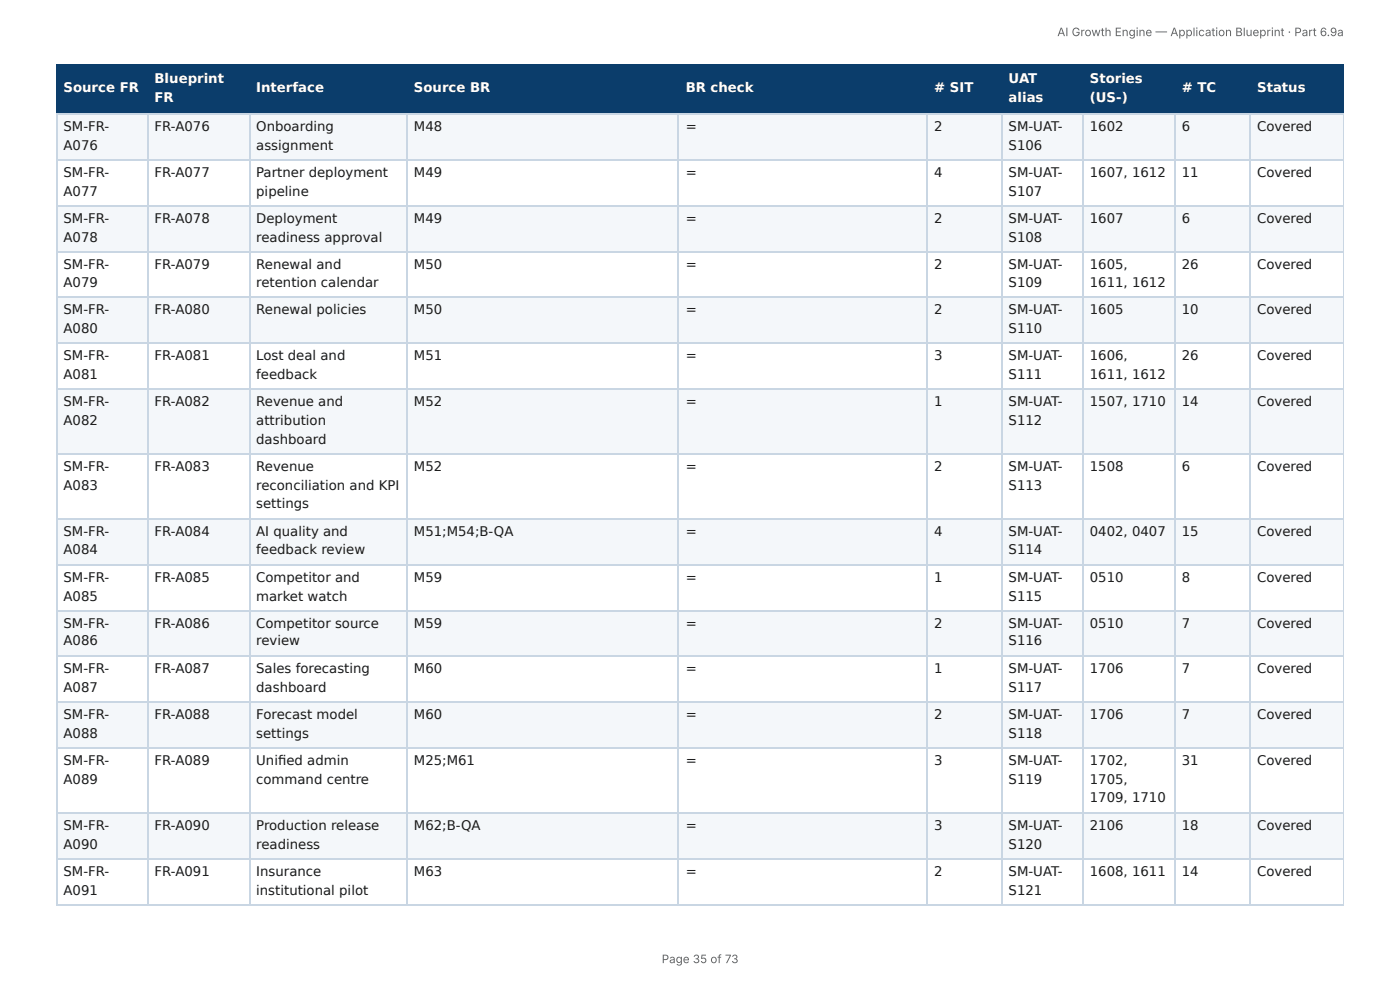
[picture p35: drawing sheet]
<svg xmlns="http://www.w3.org/2000/svg" width="297mm" height="210mm" viewBox="0 0 297 210" stroke-linecap="round" stroke-linejoin="round" font-family="sans-serif">
<defs><g id="words">
<g font-size="2.8" fill="#fff">
<text x="32.8" y="17.7">Blueprint</text>
<text x="214.2" y="17.7">UAT</text>
<text x="231.5" y="17.7">Stories</text>
<text x="13.5" y="19.6">Source FR</text>
<text x="32.8" y="21.7">FR</text>
<text x="54.4" y="19.6">Interface</text>
<text x="87.9" y="19.6">Source BR</text>
<text x="145.6" y="19.6">BR check</text>
<text x="198.4" y="19.6"># SIT</text>
<text x="214.2" y="21.7">alias</text>
<text x="231.5" y="21.7">(US-)</text>
<text x="251" y="19.6"># TC</text>
<text x="267" y="19.6">Status</text>
</g>
<g font-size="2.8" fill="#1a1a1a">
<text x="13.5" y="27.8">SM-FR-</text>
<text x="32.8" y="27.8">FR-A076</text>
<text x="54.4" y="27.8">Onboarding</text>
<text x="87.9" y="27.8">M48</text>
<text x="145.6" y="27.8">=</text>
<text x="198.4" y="27.8">2</text>
<text x="214.2" y="27.8">SM-UAT-</text>
<text x="231.5" y="27.8">1602</text>
<text x="251" y="27.8">6</text>
<text x="267" y="27.8">Covered</text>
<text x="13.5" y="31.8">A076</text>
<text x="54.4" y="31.8">assignment</text>
<text x="214.2" y="31.8">S106</text>
<text x="13.5" y="37.6">SM-FR-</text>
<text x="13.5" y="41.5">A077</text>
<text x="32.8" y="37.6">FR-A077</text>
<text x="54.4" y="37.6">Partner deployment</text>
<text x="54.4" y="41.5">pipeline</text>
<text x="87.9" y="37.6">M49</text>
<text x="145.6" y="37.6">=</text>
<text x="198.4" y="37.6">4</text>
<text x="214.2" y="37.6">SM-UAT-</text>
<text x="214.2" y="41.5">S107</text>
<text x="231.5" y="37.6">1607, 1612</text>
<text x="251" y="37.6">11</text>
<text x="267" y="37.6">Covered</text>
<text x="13.5" y="47.4">SM-FR-</text>
<text x="32.8" y="47.4">FR-A078</text>
<text x="54.4" y="47.4">Deployment</text>
<text x="87.9" y="47.4">M49</text>
<text x="145.6" y="47.4">=</text>
<text x="198.4" y="47.4">2</text>
<text x="214.2" y="47.4">SM-UAT-</text>
<text x="231.5" y="47.4">1607</text>
<text x="251" y="47.4">6</text>
<text x="267" y="47.4">Covered</text>
<text x="13.5" y="51.3">A078</text>
<text x="54.4" y="51.3">readiness approval</text>
<text x="214.2" y="51.3">S108</text>
<text x="13.5" y="57.2">SM-FR-</text>
<text x="32.8" y="57.2">FR-A079</text>
<text x="54.4" y="57.2">Renewal and</text>
<text x="87.9" y="57.2">M50</text>
<text x="145.6" y="57.2">=</text>
<text x="198.4" y="57.2">2</text>
<text x="214.2" y="57.2">SM-UAT-</text>
<text x="231.5" y="57.2">1605,</text>
<text x="251" y="57.2">26</text>
<text x="267" y="57.2">Covered</text>
<text x="13.5" y="60.9">A079</text>
<text x="54.4" y="60.9">retention calendar</text>
<text x="214.2" y="60.9">S109</text>
<text x="231.5" y="60.9">1611, 1612</text>
<text x="13.5" y="66.7">SM-FR-</text>
<text x="13.5" y="70.6">A080</text>
<text x="32.8" y="66.7">FR-A080</text>
<text x="54.4" y="66.7">Renewal policies</text>
<text x="87.9" y="66.7">M50</text>
<text x="145.6" y="66.7">=</text>
<text x="198.4" y="66.7">2</text>
<text x="214.2" y="66.7">SM-UAT-</text>
<text x="214.2" y="70.6">S110</text>
<text x="231.5" y="66.7">1605</text>
<text x="251" y="66.7">10</text>
<text x="267" y="66.7">Covered</text>
<text x="13.5" y="76.5">SM-FR-</text>
<text x="32.8" y="76.5">FR-A081</text>
<text x="54.4" y="76.5">Lost deal and</text>
<text x="87.9" y="76.5">M51</text>
<text x="145.6" y="76.5">=</text>
<text x="198.4" y="76.5">3</text>
<text x="214.2" y="76.5">SM-UAT-</text>
<text x="231.5" y="76.5">1606,</text>
<text x="251" y="76.5">26</text>
<text x="267" y="76.5">Covered</text>
<text x="13.5" y="80.4">A081</text>
<text x="54.4" y="80.4">feedback</text>
<text x="214.2" y="80.4">S111</text>
<text x="231.5" y="80.4">1611, 1612</text>
<text x="13.5" y="86.3">SM-FR-</text>
<text x="32.8" y="86.3">FR-A082</text>
<text x="54.4" y="86.3">Revenue and</text>
<text x="87.9" y="86.3">M52</text>
<text x="145.6" y="86.3">=</text>
<text x="198.4" y="86.3">1</text>
<text x="214.2" y="86.3">SM-UAT-</text>
<text x="231.5" y="86.3">1507, 1710</text>
<text x="251" y="86.3">14</text>
<text x="267" y="86.3">Covered</text>
<text x="13.5" y="90.2">A082</text>
<text x="54.4" y="90.2">attribution</text>
<text x="54.4" y="94.2">dashboard</text>
<text x="214.2" y="90.2">S112</text>
<text x="13.5" y="100">SM-FR-</text>
<text x="32.8" y="100">FR-A083</text>
<text x="54.4" y="100">Revenue</text>
<text x="87.9" y="100">M52</text>
<text x="145.6" y="100">=</text>
<text x="198.4" y="100">2</text>
<text x="214.2" y="100">SM-UAT-</text>
<text x="231.5" y="100">1508</text>
<text x="251" y="100">6</text>
<text x="267" y="100">Covered</text>
<text x="13.5" y="104">A083</text>
<text x="54.4" y="104">reconciliation and KPI</text>
<text x="54.4" y="108">settings</text>
<text x="214.2" y="104">S113</text>
<text x="13.5" y="113.8">SM-FR-</text>
<text x="32.8" y="113.8">FR-A084</text>
<text x="54.4" y="113.8">AI quality and</text>
<text x="87.9" y="113.8">M51;M54;B-QA</text>
<text x="145.6" y="113.8">=</text>
<text x="198.4" y="113.8">4</text>
<text x="214.2" y="113.8">SM-UAT-</text>
<text x="231.5" y="113.8">0402, 0407</text>
<text x="251" y="113.8">15</text>
<text x="267" y="113.8">Covered</text>
<text x="13.5" y="117.7">A084</text>
<text x="54.4" y="117.7">feedback review</text>
<text x="214.2" y="117.7">S114</text>
<text x="13.5" y="123.6">SM-FR-</text>
<text x="32.8" y="123.6">FR-A085</text>
<text x="54.4" y="123.6">Competitor and</text>
<text x="87.9" y="123.6">M59</text>
<text x="145.6" y="123.6">=</text>
<text x="198.4" y="123.6">1</text>
<text x="214.2" y="123.6">SM-UAT-</text>
<text x="231.5" y="123.6">0510</text>
<text x="251" y="123.6">8</text>
<text x="267" y="123.6">Covered</text>
<text x="13.5" y="127.5">A085</text>
<text x="54.4" y="127.5">market watch</text>
<text x="214.2" y="127.5">S115</text>
<text x="13.5" y="133.4">SM-FR-</text>
<text x="13.5" y="137.1">A086</text>
<text x="32.8" y="133.4">FR-A086</text>
<text x="54.4" y="133.4">Competitor source</text>
<text x="54.4" y="137.1">review</text>
<text x="87.9" y="133.4">M59</text>
<text x="145.6" y="133.4">=</text>
<text x="198.4" y="133.4">2</text>
<text x="214.2" y="133.4">SM-UAT-</text>
<text x="214.2" y="137.1">S116</text>
<text x="231.5" y="133.4">0510</text>
<text x="251" y="133.4">7</text>
<text x="267" y="133.4">Covered</text>
<text x="13.5" y="142.9">SM-FR-</text>
<text x="32.8" y="142.9">FR-A087</text>
<text x="54.4" y="142.9">Sales forecasting</text>
<text x="87.9" y="142.9">M60</text>
<text x="145.6" y="142.9">=</text>
<text x="198.4" y="142.9">1</text>
<text x="214.2" y="142.9">SM-UAT-</text>
<text x="231.5" y="142.9">1706</text>
<text x="251" y="142.9">7</text>
<text x="267" y="142.9">Covered</text>
<text x="13.5" y="146.8">A087</text>
<text x="54.4" y="146.8">dashboard</text>
<text x="214.2" y="146.8">S117</text>
<text x="13.5" y="152.7">SM-FR-</text>
<text x="32.8" y="152.7">FR-A088</text>
<text x="54.4" y="152.7">Forecast model</text>
<text x="87.9" y="152.7">M60</text>
<text x="145.6" y="152.7">=</text>
<text x="198.4" y="152.7">2</text>
<text x="214.2" y="152.7">SM-UAT-</text>
<text x="231.5" y="152.7">1706</text>
<text x="251" y="152.7">7</text>
<text x="267" y="152.7">Covered</text>
<text x="13.5" y="156.6">A088</text>
<text x="54.4" y="156.6">settings</text>
<text x="214.2" y="156.6">S118</text>
<text x="13.5" y="162.5">SM-FR-</text>
<text x="13.5" y="166.4">A089</text>
<text x="32.8" y="162.5">FR-A089</text>
<text x="54.4" y="162.5">Unifi ed admin</text>
<text x="54.4" y="166.4">command centre</text>
<text x="87.9" y="162.5">M25;M61</text>
<text x="145.6" y="162.5">=</text>
<text x="198.4" y="162.5">3</text>
<text x="214.2" y="162.5">SM-UAT-</text>
<text x="214.2" y="166.4">S119</text>
<text x="231.5" y="162.5">1702,</text>
<text x="231.5" y="166.4">1705,</text>
<text x="251" y="162.5">31</text>
<text x="267" y="162.5">Covered</text>
<text x="231.5" y="170.4">1709, 1710</text>
<text x="13.5" y="176.2">SM-FR-</text>
<text x="32.8" y="176.2">FR-A090</text>
<text x="54.4" y="176.2">Production release</text>
<text x="87.9" y="176.2">M62;B-QA</text>
<text x="145.6" y="176.2">=</text>
<text x="198.4" y="176.2">3</text>
<text x="214.2" y="176.2">SM-UAT-</text>
<text x="231.5" y="176.2">2106</text>
<text x="251" y="176.2">18</text>
<text x="267" y="176.2">Covered</text>
<text x="13.5" y="180.2">A090</text>
<text x="54.4" y="180.2">readiness</text>
<text x="214.2" y="180.2">S120</text>
<text x="13.5" y="186">SM-FR-</text>
<text x="13.5" y="190">A091</text>
<text x="32.8" y="186">FR-A091</text>
<text x="54.4" y="186">Insurance</text>
<text x="54.4" y="190">institutional pilot</text>
<text x="87.9" y="186">M63</text>
<text x="145.6" y="186">=</text>
<text x="198.4" y="186">2</text>
<text x="214.2" y="186">SM-UAT-</text>
<text x="214.2" y="190">S121</text>
<text x="231.5" y="186">1608, 1611</text>
<text x="251" y="186">14</text>
<text x="267" y="186">Covered</text>
</g>
<g font-size="2.5" fill="#666">
<text x="224.6" y="7.7">AI Growth Engine — Application Blueprint · Part 6.9a</text>
<text x="140.5" y="204.5">Page 35 of 73</text>
</g>
</g></defs>
<g fill="#0b3d6b">
<path d="M12.2 14h19.3v10.1h-19.3z"/>
<path d="M31.5 14h21.4v10.1h-21.4z"/>
<path d="M52.9 14h33.6v10.1h-33.6z"/>
<path d="M86.5 14h57.7v10.1h-57.7z"/>
<path d="M144.2 14h52.6v10.1h-52.6z"/>
<path d="M196.8 14h15.9v10.1h-15.9z"/>
<path d="M212.7 14h17.2v10.1h-17.2z"/>
<path d="M229.9 14h19.6v10.1h-19.6z"/>
<path d="M249.5 14h16.1v10.1h-16.1z"/>
<path d="M265.6 14h19.8v10.1h-19.8z"/>
</g>
<g fill="#f4f7fa">
<path d="M12.2 24.1h19.3v9.8h-19.3z"/>
<path d="M31.5 24.1h21.4v9.8h-21.4z"/>
<path d="M52.9 24.1h33.6v9.8h-33.6z"/>
<path d="M86.5 24.1h57.7v9.8h-57.7z"/>
<path d="M144.2 24.1h52.6v9.8h-52.6z"/>
<path d="M196.8 24.1h15.9v9.8h-15.9z"/>
<path d="M212.7 24.1h17.2v9.8h-17.2z"/>
<path d="M229.9 24.1h19.6v9.8h-19.6z"/>
<path d="M249.5 24.1h16.1v9.8h-16.1z"/>
<path d="M265.6 24.1h19.8v9.8h-19.8z"/>
<path d="M12.2 43.7h19.3v9.7h-19.3z"/>
<path d="M31.5 43.7h21.4v9.7h-21.4z"/>
<path d="M52.9 43.7h33.6v9.7h-33.6z"/>
<path d="M86.5 43.7h57.7v9.7h-57.7z"/>
<path d="M144.2 43.7h52.6v9.7h-52.6z"/>
<path d="M196.8 43.7h15.9v9.7h-15.9z"/>
<path d="M212.7 43.7h17.2v9.7h-17.2z"/>
<path d="M229.9 43.7h19.6v9.7h-19.6z"/>
<path d="M249.5 43.7h16.1v9.7h-16.1z"/>
<path d="M265.6 43.7h19.8v9.7h-19.8z"/>
<path d="M12.2 63.2h19.3v9.8h-19.3z"/>
<path d="M31.5 63.2h21.4v9.8h-21.4z"/>
<path d="M52.9 63.2h33.6v9.8h-33.6z"/>
<path d="M86.5 63.2h57.7v9.8h-57.7z"/>
<path d="M144.2 63.2h52.6v9.8h-52.6z"/>
<path d="M196.8 63.2h15.9v9.8h-15.9z"/>
<path d="M212.7 63.2h17.2v9.8h-17.2z"/>
<path d="M229.9 63.2h19.6v9.8h-19.6z"/>
<path d="M249.5 63.2h16.1v9.8h-16.1z"/>
<path d="M265.6 63.2h19.8v9.8h-19.8z"/>
<path d="M12.2 82.8h19.3v13.5h-19.3z"/>
<path d="M31.5 82.8h21.4v13.5h-21.4z"/>
<path d="M52.9 82.8h33.6v13.5h-33.6z"/>
<path d="M86.5 82.8h57.7v13.5h-57.7z"/>
<path d="M144.2 82.8h52.6v13.5h-52.6z"/>
<path d="M196.8 82.8h15.9v13.5h-15.9z"/>
<path d="M212.7 82.8h17.2v13.5h-17.2z"/>
<path d="M229.9 82.8h19.6v13.5h-19.6z"/>
<path d="M249.5 82.8h16.1v13.5h-16.1z"/>
<path d="M265.6 82.8h19.8v13.5h-19.8z"/>
<path d="M12.2 110.1h19.3v9.8h-19.3z"/>
<path d="M31.5 110.1h21.4v9.8h-21.4z"/>
<path d="M52.9 110.1h33.6v9.8h-33.6z"/>
<path d="M86.5 110.1h57.7v9.8h-57.7z"/>
<path d="M144.2 110.1h52.6v9.8h-52.6z"/>
<path d="M196.8 110.1h15.9v9.8h-15.9z"/>
<path d="M212.7 110.1h17.2v9.8h-17.2z"/>
<path d="M229.9 110.1h19.6v9.8h-19.6z"/>
<path d="M249.5 110.1h16.1v9.8h-16.1z"/>
<path d="M265.6 110.1h19.8v9.8h-19.8z"/>
<path d="M12.2 129.6h19.3v9.8h-19.3z"/>
<path d="M31.5 129.6h21.4v9.8h-21.4z"/>
<path d="M52.9 129.6h33.6v9.8h-33.6z"/>
<path d="M86.5 129.6h57.7v9.8h-57.7z"/>
<path d="M144.2 129.6h52.6v9.8h-52.6z"/>
<path d="M196.8 129.6h15.9v9.8h-15.9z"/>
<path d="M212.7 129.6h17.2v9.8h-17.2z"/>
<path d="M229.9 129.6h19.6v9.8h-19.6z"/>
<path d="M249.5 129.6h16.1v9.8h-16.1z"/>
<path d="M265.6 129.6h19.8v9.8h-19.8z"/>
<path d="M12.2 149.2h19.3v9.8h-19.3z"/>
<path d="M31.5 149.2h21.4v9.8h-21.4z"/>
<path d="M52.9 149.2h33.6v9.8h-33.6z"/>
<path d="M86.5 149.2h57.7v9.8h-57.7z"/>
<path d="M144.2 149.2h52.6v9.8h-52.6z"/>
<path d="M196.8 149.2h15.9v9.8h-15.9z"/>
<path d="M212.7 149.2h17.2v9.8h-17.2z"/>
<path d="M229.9 149.2h19.6v9.8h-19.6z"/>
<path d="M249.5 149.2h16.1v9.8h-16.1z"/>
<path d="M265.6 149.2h19.8v9.8h-19.8z"/>
<path d="M12.2 172.5h19.3v9.8h-19.3z"/>
<path d="M31.5 172.5h21.4v9.8h-21.4z"/>
<path d="M52.9 172.5h33.6v9.8h-33.6z"/>
<path d="M86.5 172.5h57.7v9.8h-57.7z"/>
<path d="M144.2 172.5h52.6v9.8h-52.6z"/>
<path d="M196.8 172.5h15.9v9.8h-15.9z"/>
<path d="M212.7 172.5h17.2v9.8h-17.2z"/>
<path d="M229.9 172.5h19.6v9.8h-19.6z"/>
<path d="M249.5 172.5h16.1v9.8h-16.1z"/>
<path d="M265.6 172.5h19.8v9.8h-19.8z"/>
</g>
<path d="M11.9 13.9h273.5M12 13.8v10.5M31.4 13.8v10.5M53 13.8v10.5M86.4 13.8v10.5M144.1 13.8v10.5M197 13.8v10.5M212.9 13.8v10.5M230.1 13.8v10.5M249.6 13.8v10.5M265.5 13.8v10.5M11.9 24.2h273.5" fill="none" stroke="#0b3d6b" stroke-width=".26"/>
<path d="M285.3 13.8v10.5" fill="none" stroke="#0b3d6b" stroke-width=".21"/>
<g fill="none" stroke="#c9d6e3" stroke-width=".26">
<path d="M11.9 24.2h273.5M11.9 34h273.5M12 24.3v167.8M31.4 24.3v167.8M53 24.3v167.8M86.4 24.3v167.8M144.1 24.3v167.8M197 24.3v167.8M212.9 24.3v167.8M230.1 24.3v167.8M249.6 24.3v167.8M265.5 24.3v167.8"/>
<path d="M11.9 43.8h273.5M11.9 53.6h273.5M11.9 63.1h273.5M11.9 72.9h273.5M11.9 82.7h273.5M11.9 96.4h273.5M11.9 110.2h273.5M11.9 120h273.5M11.9 129.8h273.5M11.9 139.3h273.5M11.9 149.1h273.5M11.9 158.9h273.5"/>
<path d="M11.9 172.6h273.5M11.9 182.4h273.5M11.9 192.2h273.5"/>
</g>
<path d="M285.3 24.3v167.8" fill="none" stroke="#c9d6e3" stroke-width=".21"/>
<use href="#words"/>
</svg>
